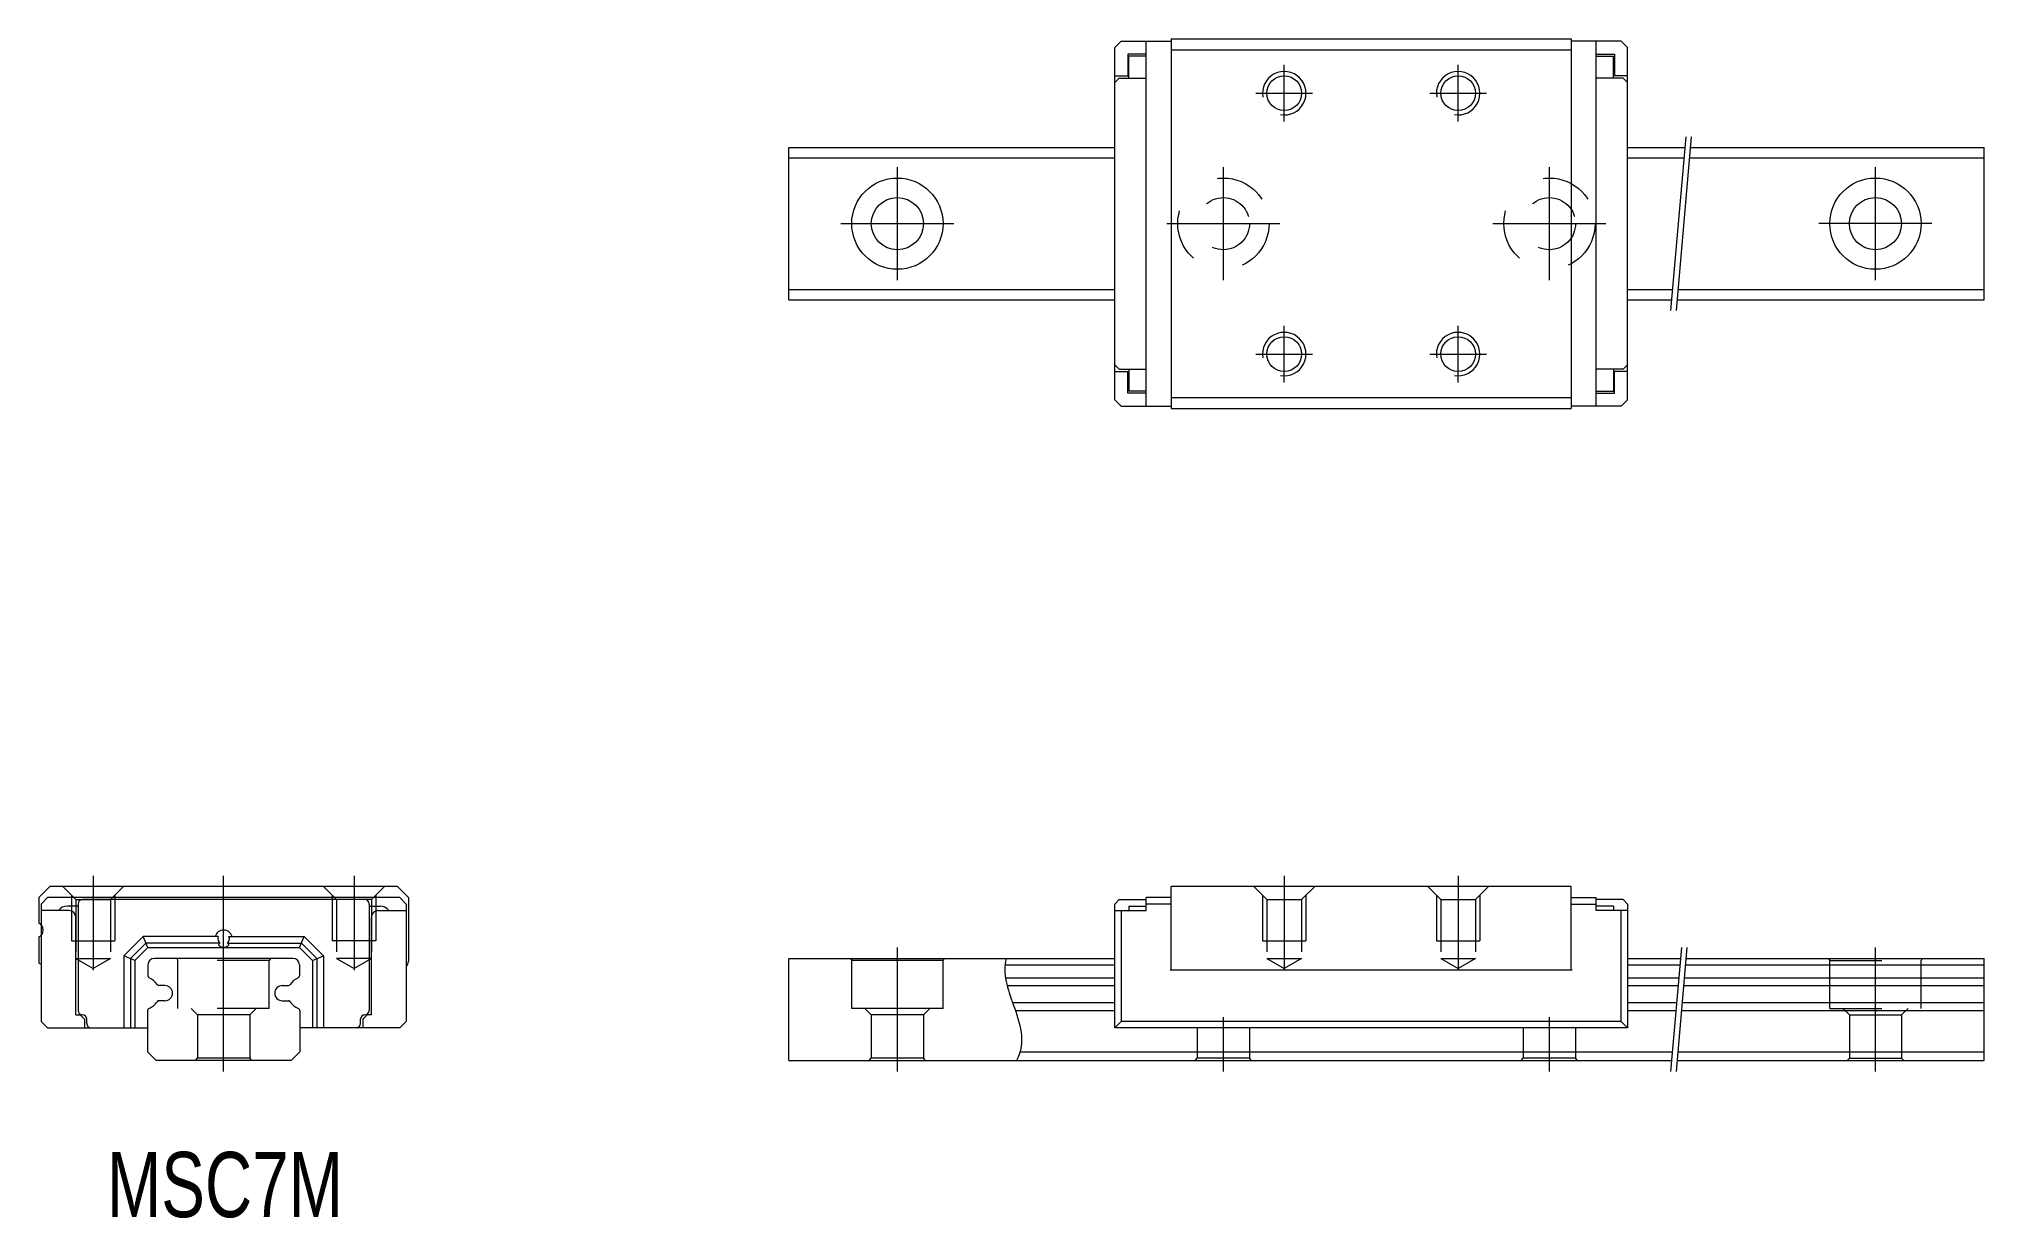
# Model space of a CAD drawing. Header units: inches. Extents: x 50.8 to 140.3, y 52.3 to 106.6.
import ezdxf

# ---------------------------------------------------------------- set-up
doc = ezdxf.new("R2010")
doc.units = ezdxf.units.IN
for name, pattern in [('CENTER', [22.8, 15, -3, 1.8, -3]), ('DASHED', [4.8, 2.4, -2.4]), ('PHANTOM', [27.6, 15, -3, 1.8, -3, 1.8, -3])]:
    doc.linetypes.add(name, pattern=pattern)
doc.layers.add('MSA15S [1.1]', color=7, linetype='Continuous', lineweight=0)
doc.layers.add('Unnamed [1]', color=89, linetype='Continuous', lineweight=0)
doc.styles.add('CK_TEXT_STYLE_0028', font='', dxfattribs={"width": 0.75, "height": 3})
doc.styles.get('CK_TEXT_STYLE_0028').set_extended_font_data('SMOOTH')

msp = doc.modelspace()

# ---------------------------------------------------------------- linework, layer by layer
at = {"layer": 'MSA15S [1.1]', "color": 4, "linetype": 'Continuous', "lineweight": 0}
for p, q in [((102.893, 106.564), (102.893, 89.564)), ((102.893, 106.564), (121.293, 106.564)), ((121.293, 106.564), (121.293, 89.564)), ((100.593, 106.464), (100.293, 106.164)), ((100.293, 89.964), (100.293, 106.164)), ((100.593, 106.464), (102.893, 106.464)), ((100.893, 105.864), (100.893, 104.864)), ((101.743, 105.864), (100.893, 105.864)), ((101.743, 105.764), (100.943, 105.764)), ((100.943, 104.764), (100.943, 105.764)), ((101.743, 89.664), (101.743, 106.464)), ((102.893, 106.064), (121.293, 106.064)), ((123.593, 106.464), (121.293, 106.464)), ((122.443, 89.664), (122.443, 106.464)), ((122.443, 105.864), (123.293, 105.864)), ((122.443, 105.764), (123.243, 105.764)), ((123.243, 104.764), (123.243, 105.764)), ((123.293, 105.864), (123.293, 104.864)), ((123.593, 106.464), (123.893, 106.164)), ((123.893, 89.964), (123.893, 106.164)), ((100.293, 104.864), (100.893, 104.864)), ((100.293, 104.564), (100.493, 104.764)), ((100.493, 104.764), (101.743, 104.764)), ((123.693, 104.764), (122.443, 104.764)), ((123.893, 104.864), (123.293, 104.864)), ((123.893, 104.564), (123.693, 104.764)), ((85.293, 94.564), (85.293, 101.564)), ((85.293, 101.564), (100.293, 101.564)), ((123.893, 101.564), (126.528, 101.564)), ((126.779, 101.564), (140.293, 101.564)), ((140.293, 94.564), (140.293, 101.564)), ((85.293, 101.097), (100.293, 101.097)), ((123.893, 101.097), (126.487, 101.097)), ((126.738, 101.097), (140.293, 101.097)), ((85.293, 95.031), (100.293, 95.031)), ((123.893, 95.031), (125.956, 95.031)), ((126.207, 95.031), (140.293, 95.031)), ((85.293, 94.564), (100.293, 94.564)), ((123.893, 94.564), (125.916, 94.564)), ((126.167, 94.564), (140.293, 94.564)), ((100.293, 91.564), (100.493, 91.364)), ((100.493, 91.364), (101.743, 91.364)), ((100.943, 91.364), (100.943, 90.364)), ((123.693, 91.364), (122.443, 91.364)), ((123.243, 91.364), (123.243, 90.364)), ((123.893, 91.564), (123.693, 91.364)), ((100.293, 91.264), (100.893, 91.264)), ((100.893, 90.264), (100.893, 91.264)), ((123.293, 90.264), (123.293, 91.264)), ((123.893, 91.264), (123.293, 91.264)), ((100.593, 89.664), (100.293, 89.964)), ((100.593, 89.664), (102.893, 89.664)), ((101.743, 90.264), (100.893, 90.264)), ((101.743, 90.364), (100.943, 90.364)), ((102.893, 90.064), (121.293, 90.064)), ((102.893, 89.564), (121.293, 89.564)), ((123.593, 89.664), (121.293, 89.664)), ((122.443, 90.364), (123.243, 90.364)), ((122.443, 90.264), (123.293, 90.264)), ((123.593, 89.664), (123.893, 89.964)), ((51.293, 67.564), (50.793, 67.064)), ((67.293, 67.564), (51.293, 67.564)), ((67.793, 67.064), (67.293, 67.564)), ((102.893, 63.714), (102.893, 67.564)), ((121.293, 67.564), (102.893, 67.564)), ((121.293, 63.714), (121.293, 67.564)), ((50.793, 67.064), (50.793, 65.88)), ((50.893, 66.764), (51.193, 67.064)), ((50.893, 66.764), (50.893, 61.364)), ((52.193, 66.464), (50.893, 66.464)), ((67.393, 67.064), (51.193, 67.064)), ((52.593, 66.664), (52.093, 66.664)), ((52.593, 66.764), (52.593, 61.864)), ((65.793, 66.964), (52.793, 66.964)), ((65.993, 66.764), (65.993, 61.864)), ((65.993, 66.664), (66.493, 66.664)), ((66.393, 66.464), (67.693, 66.464)), ((67.693, 66.764), (67.393, 67.064)), ((67.693, 66.764), (67.693, 61.364)), ((67.793, 67.064), (67.793, 64.114)), ((100.293, 66.764), (100.493, 66.964)), ((100.293, 61.064), (100.293, 66.764)), ((100.293, 66.464), (101.743, 66.464)), ((100.493, 66.964), (101.743, 66.964)), ((100.593, 66.464), (100.593, 61.364)), ((100.943, 66.664), (100.943, 66.464)), ((100.943, 66.664), (101.743, 66.664)), ((101.743, 66.464), (101.743, 67.064)), ((102.893, 67.064), (101.743, 67.064)), ((102.893, 66.764), (101.743, 66.764)), ((121.293, 67.064), (122.443, 67.064)), ((121.293, 66.764), (122.443, 66.764)), ((122.443, 66.464), (122.443, 67.064)), ((123.893, 66.464), (122.443, 66.464)), ((123.694, 66.964), (122.444, 66.964)), ((123.244, 66.664), (122.444, 66.664)), ((123.244, 66.664), (123.244, 66.464)), ((123.593, 61.364), (123.593, 66.464)), ((123.893, 66.764), (123.694, 66.964)), ((123.893, 66.764), (123.893, 61.064)), ((52.493, 61.664), (52.493, 66.164)), ((66.093, 61.664), (66.093, 66.164)), ((50.793, 65.248), (50.793, 64.054)), ((55.592, 65.264), (54.706, 64.378)), ((55.799, 64.764), (55.206, 64.171)), ((59.048, 65.264), (55.592, 65.264)), ((55.799, 64.764), (62.788, 64.764)), ((59.538, 65.264), (62.995, 65.264)), ((62.788, 64.764), (63.381, 64.171)), ((62.995, 65.264), (63.881, 64.378)), ((54.706, 64.378), (54.706, 61.064)), ((55.206, 64.171), (55.206, 61.064)), ((55.806, 63.964), (55.806, 63.461)), ((62.481, 64.264), (56.106, 64.264)), ((62.781, 63.964), (62.781, 63.461)), ((63.381, 64.171), (63.381, 61.064)), ((63.881, 64.378), (63.881, 61.064)), ((85.293, 64.264), (100.294, 64.264)), ((85.293, 59.564), (85.293, 64.264)), ((88.136, 64.264), (88.193, 64.164)), ((92.393, 64.164), (88.193, 64.164)), ((88.193, 61.964), (88.193, 64.164)), ((92.451, 64.264), (92.393, 64.164)), ((92.393, 61.964), (92.393, 64.164)), ((95.244, 63.964), (100.294, 63.964)), ((121.343, 63.714), (102.843, 63.714)), ((123.893, 64.264), (126.327, 64.264)), ((123.893, 63.964), (126.301, 63.964)), ((126.551, 63.964), (140.293, 63.964)), ((126.578, 64.264), (140.293, 64.264)), ((140.293, 59.564), (140.293, 64.264)), ((56.593, 63.014), (56.317, 63.014)), ((61.993, 63.014), (62.27, 63.014)), ((95.268, 63.369), (100.294, 63.369)), ((95.342, 63.014), (100.294, 63.014)), ((123.893, 63.369), (126.248, 63.369)), ((123.893, 63.014), (126.217, 63.014)), ((126.468, 63.014), (140.293, 63.014)), ((126.499, 63.369), (140.293, 63.369)), ((55.793, 61.862), (55.793, 59.964)), ((56.593, 62.314), (56.317, 62.314)), ((61.993, 62.314), (62.27, 62.314)), ((62.793, 61.862), (62.793, 59.964)), ((92.393, 61.964), (88.193, 61.964)), ((88.793, 61.964), (89.093, 61.664)), ((91.793, 61.964), (91.493, 61.664)), ((95.591, 62.232), (100.294, 62.232)), ((95.719, 61.867), (100.294, 61.867)), ((123.893, 62.232), (126.149, 62.232)), ((123.893, 61.867), (126.117, 61.867)), ((126.368, 61.867), (140.293, 61.867)), ((126.4, 62.232), (140.293, 62.232)), ((51.193, 61.064), (50.893, 61.364)), ((51.193, 61.064), (55.793, 61.064)), ((52.493, 61.664), (52.693, 61.664)), ((52.693, 61.664), (52.893, 61.464)), ((52.893, 61.464), (52.893, 61.064)), ((52.993, 61.264), (52.993, 61.464)), ((67.393, 61.064), (62.793, 61.064)), ((65.593, 61.264), (65.593, 61.464)), ((65.893, 61.664), (65.693, 61.464)), ((65.693, 61.464), (65.693, 61.064)), ((66.093, 61.664), (65.893, 61.664)), ((67.393, 61.064), (67.693, 61.364)), ((89.093, 61.664), (89.093, 59.664)), ((91.493, 61.664), (89.093, 61.664)), ((91.493, 61.664), (91.493, 59.664)), ((100.593, 61.364), (100.293, 61.064)), ((123.893, 61.064), (100.293, 61.064)), ((123.593, 61.364), (100.593, 61.364)), ((123.893, 61.064), (123.593, 61.364)), ((56.193, 59.564), (55.793, 59.964)), ((62.393, 59.564), (56.193, 59.564)), ((62.393, 59.564), (62.793, 59.964)), ((85.293, 59.564), (125.916, 59.564)), ((88.993, 59.564), (89.093, 59.664)), ((91.493, 59.664), (89.093, 59.664)), ((91.593, 59.564), (91.493, 59.664)), ((95.938, 59.964), (125.951, 59.964)), ((126.167, 59.564), (140.293, 59.564)), ((126.202, 59.964), (140.293, 59.964))]:
    msp.add_line(p, q, dxfattribs=at)
at = {"layer": 'MSA15S [1.1]', "color": 252, "linetype": 'CENTER', "lineweight": 0}
for p, q in [((108.093, 102.764), (108.093, 105.364)), ((116.093, 102.764), (116.093, 105.364)), ((106.793, 104.064), (109.393, 104.064)), ((114.793, 104.064), (117.393, 104.064)), ((90.293, 95.464), (90.293, 100.664)), ((135.293, 95.464), (135.293, 100.664)), ((87.693, 98.064), (92.893, 98.064)), ((137.893, 98.064), (132.693, 98.064)), ((108.093, 90.764), (108.093, 93.364)), ((116.093, 90.764), (116.093, 93.364)), ((106.793, 92.064), (109.393, 92.064)), ((114.793, 92.064), (117.393, 92.064)), ((53.293, 68.064), (53.293, 63.716)), ((59.293, 59.064), (59.293, 68.064)), ((65.293, 68.064), (65.293, 63.716)), ((108.093, 68.064), (108.093, 63.716)), ((116.093, 68.064), (116.093, 63.716)), ((90.293, 59.064), (90.293, 64.764)), ((135.293, 59.064), (135.293, 64.764)), ((105.293, 59.064), (105.293, 61.564))]:
    msp.add_line(p, q, dxfattribs=at)
at = {"layer": 'MSA15S [1.1]', "color": 252, "linetype": 'PHANTOM', "lineweight": 0}
for p, q in [((126.572, 102.064), (125.872, 94.064)), ((126.823, 102.064), (126.123, 94.064)), ((126.371, 64.764), (125.872, 59.064)), ((126.621, 64.764), (126.123, 59.064))]:
    msp.add_line(p, q, dxfattribs=at)
at = {"layer": 'MSA15S [1.1]', "color": 252, "linetype": 'DASHED', "lineweight": 0}
for p, q in [((51.893, 67.564), (52.493, 66.964)), ((52.293, 67.164), (52.293, 65.064)), ((54.693, 67.564), (54.093, 66.964)), ((54.293, 67.164), (54.293, 65.064)), ((63.893, 67.564), (64.493, 66.964)), ((64.293, 67.164), (64.293, 65.064)), ((66.693, 67.564), (66.093, 66.964)), ((66.293, 67.164), (66.293, 65.064)), ((106.693, 67.564), (107.293, 66.964)), ((107.093, 67.164), (107.093, 65.064)), ((109.493, 67.564), (108.893, 66.964)), ((109.093, 67.164), (109.093, 65.064)), ((114.693, 67.564), (115.293, 66.964)), ((115.093, 67.164), (115.093, 65.064)), ((117.493, 67.564), (116.893, 66.964)), ((117.093, 67.164), (117.093, 65.064)), ((52.493, 66.964), (54.093, 66.964)), ((52.493, 66.964), (52.493, 64.264)), ((54.093, 66.964), (54.093, 64.264)), ((66.093, 66.964), (64.493, 66.964)), ((64.493, 66.964), (64.493, 64.264)), ((66.093, 66.964), (66.093, 64.264)), ((107.293, 66.964), (108.893, 66.964)), ((107.293, 66.964), (107.293, 64.264)), ((108.893, 66.964), (108.893, 64.264)), ((115.293, 66.964), (116.893, 66.964)), ((115.293, 66.964), (115.293, 64.264)), ((116.893, 66.964), (116.893, 64.264)), ((52.293, 65.064), (54.293, 65.064)), ((66.293, 65.064), (64.293, 65.064)), ((107.093, 65.064), (109.093, 65.064)), ((115.093, 65.064), (117.093, 65.064)), ((52.493, 64.264), (54.093, 64.264)), ((52.493, 64.264), (53.293, 63.802)), ((54.093, 64.264), (53.293, 63.802)), ((57.136, 64.264), (57.193, 64.164)), ((57.193, 61.964), (57.193, 64.164)), ((61.393, 64.164), (57.193, 64.164)), ((61.451, 64.264), (61.393, 64.164)), ((61.393, 61.964), (61.393, 64.164)), ((64.493, 64.264), (65.293, 63.802)), ((66.093, 64.264), (64.493, 64.264)), ((66.093, 64.264), (65.293, 63.802)), ((107.293, 64.264), (108.893, 64.264)), ((107.293, 64.264), (108.093, 63.802)), ((108.893, 64.264), (108.093, 63.802)), ((115.293, 64.264), (116.893, 64.264)), ((115.293, 64.264), (116.093, 63.802)), ((116.893, 64.264), (116.093, 63.802)), ((133.136, 64.264), (133.193, 64.164)), ((133.193, 64.164), (137.393, 64.164)), ((133.193, 61.964), (133.193, 64.164)), ((137.451, 64.264), (137.393, 64.164)), ((137.393, 61.964), (137.393, 64.164)), ((61.393, 61.964), (57.193, 61.964)), ((57.793, 61.964), (58.093, 61.664)), ((60.793, 61.964), (60.493, 61.664)), ((133.193, 61.964), (137.393, 61.964)), ((133.793, 61.964), (134.093, 61.664)), ((136.793, 61.964), (136.493, 61.664)), ((60.493, 61.664), (58.093, 61.664)), ((58.093, 61.664), (58.093, 59.664)), ((60.493, 61.664), (60.493, 59.664)), ((104.093, 61.064), (104.093, 59.664)), ((106.493, 61.064), (106.493, 59.664)), ((134.093, 61.664), (134.093, 59.664)), ((134.093, 61.664), (136.493, 61.664)), ((136.493, 61.664), (136.493, 59.664)), ((57.993, 59.564), (58.093, 59.664)), ((60.493, 59.664), (58.093, 59.664)), ((60.593, 59.564), (60.493, 59.664)), ((103.993, 59.564), (104.093, 59.664)), ((106.493, 59.664), (104.093, 59.664)), ((106.593, 59.564), (106.493, 59.664)), ((133.993, 59.564), (134.093, 59.664)), ((134.093, 59.664), (136.493, 59.664)), ((136.593, 59.564), (136.493, 59.664))]:
    msp.add_line(p, q, dxfattribs=at)
at = {"layer": 'MSA15S [1.1]', "color": 23, "linetype": 'Continuous', "lineweight": 0}
for p, q in [((55.716, 64.964), (55.006, 64.254)), ((55.799, 64.764), (55.592, 65.264)), ((59.12, 64.964), (55.716, 64.964)), ((59.467, 64.964), (62.871, 64.964)), ((62.788, 64.764), (62.995, 65.264)), ((62.871, 64.964), (63.581, 64.254)), ((55.206, 64.171), (54.706, 64.378)), ((55.006, 64.254), (55.006, 61.064)), ((63.381, 64.171), (63.881, 64.378)), ((63.581, 64.254), (63.581, 61.064))]:
    msp.add_line(p, q, dxfattribs=at)
at = {"layer": 'MSA15S [1.1]', "color": 4, "linetype": 'Continuous', "lineweight": 0}
for centre, radius in [((108.093, 104.064), 0.8), ((116.093, 104.064), 0.8), ((90.293, 98.064), 2.1), ((135.293, 98.064), 2.1), ((90.293, 98.064), 1.2), ((135.293, 98.064), 1.2), ((108.093, 92.064), 0.8), ((116.093, 92.064), 0.8)]:
    msp.add_circle(centre, radius, dxfattribs=at)
at = {"layer": 'MSA15S [1.1]', "color": 252, "linetype": 'Continuous', "lineweight": 0}
for centre in [(108.093, 104.064), (116.093, 104.064), (108.093, 92.064), (116.093, 92.064)]:
    msp.add_arc(centre, 1, 260, 190, dxfattribs=at)
at = {"layer": 'MSA15S [1.1]', "color": 4, "linetype": 'Continuous', "lineweight": 0}
for centre, radius, start, end in [((52.093, 66.164), 0.5, 90, 143.1301), ((52.193, 66.164), 0.3, 0, 90), ((52.793, 66.764), 0.2, 90, 180), ((65.793, 66.764), 0.2, 0, 90), ((66.393, 66.164), 0.3, 90, 180), ((66.493, 66.164), 0.5, 36.8699, 90), ((50.643, 65.564), 0.35, 295.37693, 64.62307), ((59.293, 65.164), 0.4, 14.47751, 165.52249), ((59.293, 65.164), 0.265, 157.79235, 229.10495), ((59.293, 65.164), 0.265, 310.89505, 22.20765), ((50.943, 64.314), 0.3, 240, 260.40593), ((56.106, 63.964), 0.3, 90, 180), ((62.481, 63.964), 0.3, 0, 90), ((67.493, 64.114), 0.3, 311.81031, 0), ((55.906, 63.461), 0.1, 180, 246.72337), ((55.54, 62.611), 0.825, 32.94403, 66.72337), ((56.317, 63.114), 0.1, 212.94403, 270), ((56.593, 62.664), 0.35, 270, 90), ((61.993, 62.664), 0.35, 90, 270), ((62.27, 63.114), 0.1, 270, 327.05597), ((63.046, 62.611), 0.825, 113.27663, 147.05597), ((62.681, 63.461), 0.1, 293.27663, 0), ((52.793, 61.864), 0.2, 180, 270), ((55.893, 61.862), 0.1, 112.43638, 180), ((55.54, 62.717), 0.825, 292.43638, 327.05597), ((56.317, 62.214), 0.1, 90, 147.05597), ((62.27, 62.214), 0.1, 32.94403, 90), ((63.046, 62.717), 0.825, 212.94403, 247.56362), ((62.693, 61.862), 0.1, 0, 67.56362), ((65.793, 61.864), 0.2, 270, 0), ((52.793, 61.464), 0.2, 0, 90), ((53.193, 61.264), 0.2, 180, 270), ((65.393, 61.264), 0.2, 270, 0), ((65.793, 61.464), 0.2, 90, 180)]:
    msp.add_arc(centre, radius, start, end, dxfattribs=at)
at = {"layer": 'MSA15S [1.1]', "color": 4, "linetype": 'Continuous', "lineweight": 0, "extrusion": (1.22461e-16, 0, -1)}
for start_param, end_param in [(4.712389, 6.958252), (2.466526, 4.712389)]:
    msp.add_ellipse((59.293, 64.887), major_axis=(-0.222, 0), ratio=0.5547, start_param=start_param, end_param=end_param, dxfattribs=at)
at = {"layer": 'MSA15S [1.1]', "color": 4, "linetype": 'Continuous', "lineweight": 0}
msp.add_open_spline([(95.293, 64.264), (95.12, 63.556), (95.677, 61.99), (96.234, 60.423), (95.778, 59.564)], degree=3, knots=[0, 0, 0, 0, 0.451646, 1, 1, 1, 1], dxfattribs=at)
at = {"layer": 'Unnamed [1]', "color": 252, "linetype": 'CENTER', "lineweight": 0}
for p, q in [((105.293, 95.464), (105.293, 100.664)), ((120.293, 95.464), (120.293, 100.664)), ((102.693, 98.064), (107.893, 98.064)), ((117.693, 98.064), (122.893, 98.064)), ((120.293, 59.064), (120.293, 61.564))]:
    msp.add_line(p, q, dxfattribs=at)
at = {"layer": 'Unnamed [1]', "color": 252, "linetype": 'DASHED', "lineweight": 0}
for p, q in [((119.093, 61.064), (119.093, 59.664)), ((121.493, 61.064), (121.493, 59.664)), ((118.993, 59.564), (119.093, 59.664)), ((121.493, 59.664), (119.093, 59.664)), ((121.593, 59.564), (121.493, 59.664))]:
    msp.add_line(p, q, dxfattribs=at)
at = {"layer": 'Unnamed [1]', "color": 4, "linetype": 'DASHED', "lineweight": 0}
for centre, radius in [((105.293, 98.064), 2.1), ((120.293, 98.064), 2.1), ((105.293, 98.064), 1.2), ((120.293, 98.064), 1.2)]:
    msp.add_circle(centre, radius, dxfattribs=at)

# ---------------------------------------------------------------- texts
at = {"layer": 'Unnamed [1]', "color": 7, "linetype": 'Continuous', "lineweight": 0, "insert": (53.919, 55.357), "char_height": 3, "attachment_point": 1, "line_spacing_factor": 0.75, "style": 'CK_TEXT_STYLE_0028'}
msp.add_mtext('MSC7M', dxfattribs=at)

doc.saveas('drawing.dxf')
